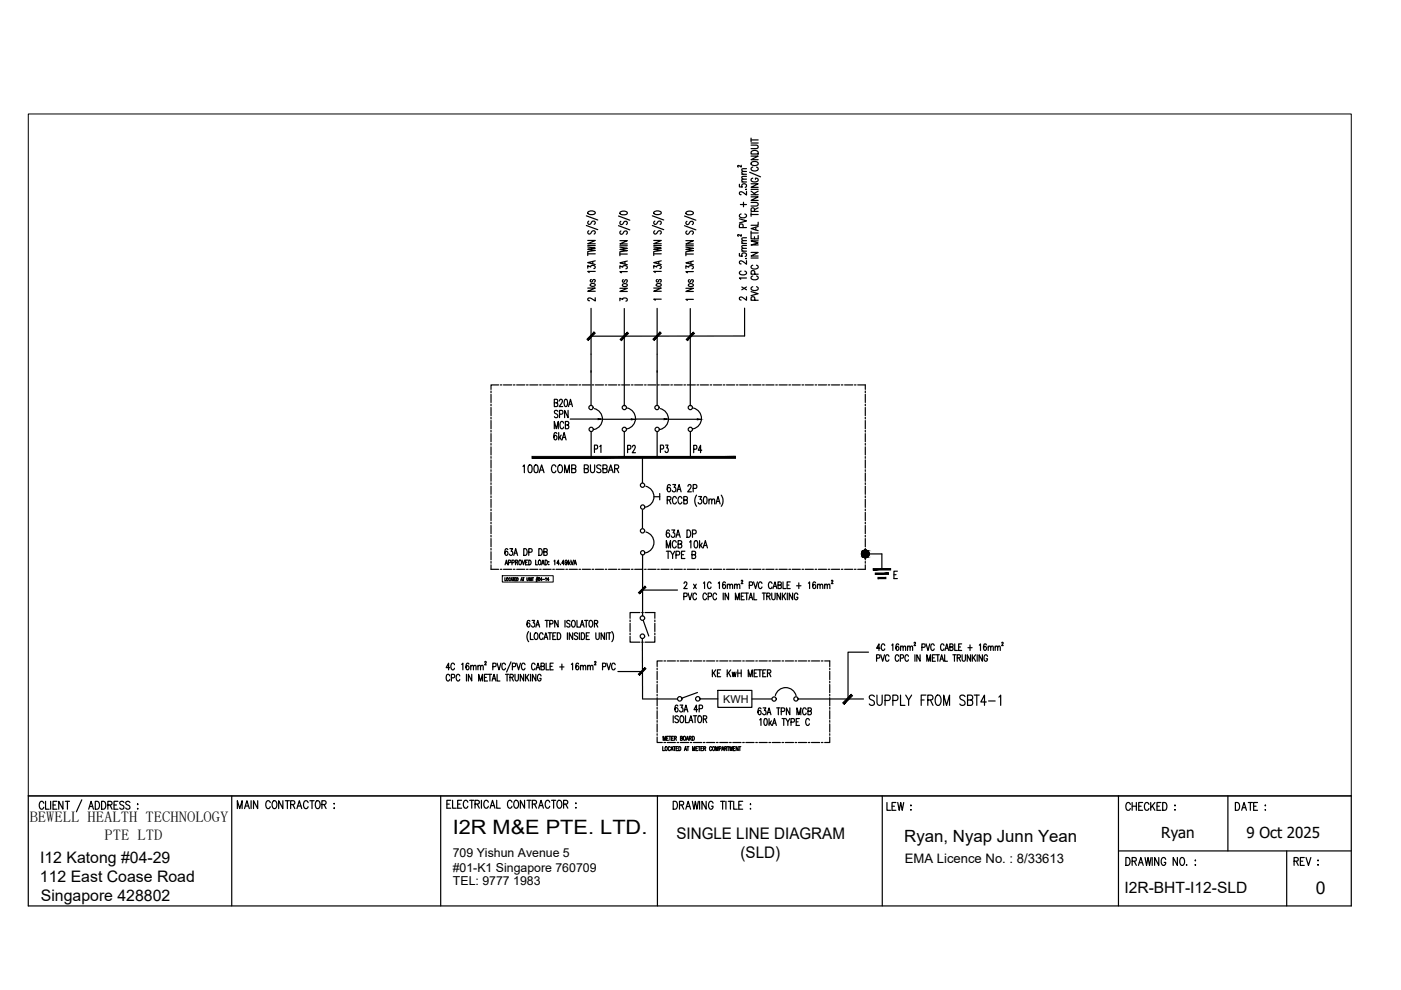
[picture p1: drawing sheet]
<svg xmlns="http://www.w3.org/2000/svg" width="297mm" height="210mm" viewBox="0 0 297 210" stroke-linecap="round" stroke-linejoin="round" font-family="sans-serif">
<defs><g id="words">
<text font-size="4.9" x="149.6" y="97.4" transform="rotate(-90 149.6 97.4)">P4</text>
<g font-size="4.4">
<text x="116.4" y="92.1">MCB</text>
<text x="124.9" y="97">P1</text>
<text x="135.5" y="97.4" transform="rotate(-90 135.5 97.4)">P2</text>
<text x="138.6" y="97">P3</text>
</g>
<text font-size="4.2" x="96" y="176.7">I2R M&amp;E PTE. LTD.</text>
<text font-size="3.7" x="279" y="189.6">0</text>
<text font-size="3.6" x="191.7" y="178.5">Ryan, Nyap Junn Yean</text>
<g font-size="3.4">
<text x="143.4" y="177.9">SINGLE LINE DIAGRAM</text>
<text x="8.5" y="182.9">I12 Katong #04-29</text>
<text x="157" y="181.9">(SLD)</text>
<text x="8.5" y="186.9">112 East Coase Road</text>
<text x="8.7" y="191">Singapore 428802</text>
</g>
<text font-size="3.3" x="238.4" y="189.3">I2R-BHT-I12-SLD</text>
<g font-size="3.2">
<text x="6.3" y="174.3">BEWELL HEALTH TECHNOLOGY</text>
<text x="22.1" y="178.1">PTE LTD</text>
<text x="246.2" y="177.7">Ryan</text>
<text x="264.3" y="177.7">9 Oct 2025</text>
</g>
<text font-size="2.8" x="191.8" y="183">EMA Licence No. : 8/33613</text>
<g font-size="2.6">
<text x="96" y="181.8">709 Yishun Avenue 5</text>
<text x="96" y="185">#01-K1 Singapore 760709</text>
<text x="96" y="187.7">TEL: 9777 1983</text>
</g>
<text font-size="2.3" x="153.4" y="149">KWH</text>
</g></defs>
<!-- layer: E-SLD-FRAME -->
<g fill="none" stroke="#000" stroke-width=".25">
<path d="M104.1 82.9v.4M104.1 83.6v1.7M104.1 85.7v.3M104.1 86.4v1.7M104.1 88.5v.3M104.1 89.2v1.7M104.1 91.2v.4M104.1 91.9v1.8M104.1 94v.4M104.1 94.7v1.8M104.1 96.8v.4M104.1 97.5v1.7"/>
<path d="M104.1 99.6v.3M105.7 81.6h-1.6v1M106.1 81.6h.3M106.8 81.6h1.7M108.8 81.6h.4M109.5 81.6h1.8M111.6 81.6h.4M112.3 81.6h1.8M114.4 81.6h.4M115.1 81.6h1.7M117.2 81.6h.3M117.9 81.6h1.7"/>
<path d="M120 81.6h.3M120.7 81.6h1.7M122.8 81.6h.3M123.5 81.6h1.7M125.5 81.6h.4M126.2 81.6h1.8M128.3 81.6h.4M129 81.6h1.8M131.1 81.6h.4M131.8 81.6h1.7M133.9 81.6h.3M134.6 81.6h1.7"/>
<path d="M136.7 81.6h.3M137.4 81.6h1.7M139.4 81.6h.4M140.1 81.6h1.8M142.2 81.6h.4M142.9 81.6h1.8M145 81.6h.3M145.7 81.6h1.7M147.8 81.6h.3M148.5 81.6h1.7M150.6 81.6h.3M151.3 81.6h1.7"/>
<path d="M153.3 81.6h.4M154 81.6h1.8M156.1 81.6h.4M156.8 81.6h1.8M158.9 81.6h.3M159.6 81.6h1.7M161.7 81.6h.3M162.4 81.6h1.7M164.5 81.6h.3M165.2 81.6h1.7M167.2 81.6h.4M167.9 81.6h1.8"/>
<path d="M170 81.6h.4M170.7 81.6h1.8M172.8 81.6h.4M173.5 81.6h1.7M175.6 81.6h.3M176.3 81.6h1.7M178.4 81.6h.3M179.1 81.6h1.7M181.2 81.6h.3M181.8 81.6h1.7v1M183.5 82.9v.4M183.5 83.6v1.7"/>
<path d="M183.5 85.7v.3M183.5 86.4v1.7M183.5 88.5v.3M183.5 89.2v1.7M183.5 91.2v.4M183.5 91.9v1.8M183.5 94v.4M183.5 94.7v1.8M183.5 96.8v.4M183.5 97.5v1.7M183.5 99.6v.3M104.1 119.8v.9h1.6"/>
<path d="M104.1 100.3v1.7M104.1 102.4v.3M104.1 103.1v1.7M104.1 105.1v.4M104.1 105.8v1.8M104.1 107.9v.4M104.1 108.6v1.8M104.1 110.7v.4M104.1 111.4v1.7M104.1 113.5v.3M104.1 114.2v1.7M104.1 116.3v.3"/>
<path d="M104.1 117v1.7M104.1 119.1v.3M183.5 119.8v.9h-1.7M183.5 100.3v1.7M183.5 102.4v.3M183.5 103.1v1.7M183.5 105.1v.4M183.5 105.8v1.8M183.5 107.9v.4M183.5 108.6v1.8M183.5 110.7v.4M183.5 111.4v1.7"/>
<path d="M183.5 113.5v.3M183.5 114.2v1.7M183.5 116.3v.3M183.5 117v1.7M183.5 119.1v.3M106.1 120.7h.3M106.8 120.7h1.7M108.8 120.7h.4M109.5 120.7h1.8M111.6 120.7h.4M112.3 120.7h1.8M114.4 120.7h.4"/>
<path d="M115.1 120.7h1.7M117.2 120.7h.3M117.9 120.7h1.7M120 120.7h.3M120.7 120.7h1.7M122.8 120.7h.3M123.5 120.7h1.7M125.5 120.7h.4M126.2 120.7h1.8M128.3 120.7h.4M129 120.7h1.8M131.1 120.7h.4"/>
<path d="M131.8 120.7h1.7M133.6 134.9v1.3h2.1M133.6 131.5v.3M133.6 132.2v1.7M133.6 134.2v.4M133.9 120.7h.3M134.6 120.7h1.7M135.7 129.9h-2.1v1.2M136 136.2h.4M136 129.9h.4M136.7 120.7h.3M136.7 129.9h2.1v1.2"/>
<path d="M137.4 120.7h1.7M138.8 134.9v1.3h-2.1M138.8 131.5v.3M138.8 132.2v1.7M138.8 134.2v.4M139.4 120.7h.4M140.1 120.7h1.8M142.2 120.7h.4M142.9 120.7h1.8M145 120.7h.3M145.7 120.7h1.7M147.8 120.7h.3"/>
<path d="M148.5 120.7h1.7M150.6 120.7h.3M151.3 120.7h1.7M153.3 120.7h.4M154 120.7h1.8M156.1 120.7h.4M156.8 120.7h1.8M158.9 120.7h.3M159.6 120.7h1.7M161.7 120.7h.3M162.4 120.7h1.7M164.5 120.7h.3"/>
<path d="M165.2 120.7h1.7M167.2 120.7h.4M167.9 120.7h1.8M170 120.7h.4M170.7 120.7h1.8M172.8 120.7h.4M173.5 120.7h1.7M175.6 120.7h.3M176.3 120.7h1.7M178.4 120.7h.3M179.1 120.7h1.7M181.2 120.7h.3"/>
<path d="M139.3 156.3v1.1h1.1M139.3 141.7v.3M139.3 142.4v1.7M139.3 144.4v.4M139.3 145.1v1.8M139.3 147.2v.4M139.3 147.9v1.8M139.3 150v.4M139.3 150.7v1.7M139.3 152.8v.3M139.3 153.5v1.7M139.3 155.6v.3"/>
<path d="M140.4 140.1h-1.1v1.2M140.8 157.4h.3M140.8 140.1h.3M141.5 157.4h1.7M141.5 140.1h1.7M143.6 157.4h.3M143.6 140.1h.3M144.2 157.4h1.8M144.2 140.1h1.8M146.3 157.4h.4M146.3 140.1h.4M147 157.4h1.8"/>
<path d="M147 140.1h1.8M149.1 157.4h.4M149.1 140.1h.4M149.8 157.4h1.7M149.8 140.1h1.7M151.9 157.4h.3M151.9 140.1h.3M152.6 157.4h1.7M152.6 140.1h1.7M154.7 157.4h.3M154.7 140.1h.3M155.4 157.4h1.7"/>
<path d="M155.4 140.1h1.7M157.5 157.4h.3M157.5 140.1h.3M158.1 157.4h1.8M158.1 140.1h1.8M160.2 157.4h.4M160.2 140.1h.4M160.9 157.4h1.8M160.9 140.1h1.8M163 157.4h.4M163 140.1h.4M163.7 157.4h1.7"/>
<path d="M163.7 140.1h1.7M165.8 157.4h.3M165.8 140.1h.3M166.5 157.4h1.7M166.5 140.1h1.7M168.6 157.4h.3M168.6 140.1h.3M169.3 157.4h1.7M169.3 140.1h1.7M171.4 157.4h.3M171.4 140.1h.3M172 157.4h1.8"/>
<path d="M172 140.1h1.8M174.1 157.4h.4M174.1 140.1h.4M174.8 140.1h1.1v1.2M175.9 156.3v1.1h-1.1M175.9 141.7v.3M175.9 142.4v1.7M175.9 144.4v.4M175.9 145.1v1.8M175.9 147.2v.4M175.9 147.9v1.8M175.9 150v.4"/>
<path d="M175.9 150.7v1.7M175.9 152.8v.3M175.9 153.5v1.7M175.9 155.6v.3"/>
</g>
<!-- layer: E-SLD-LEGENDF -->
<g fill="none" stroke="#000" stroke-width=".25">
<path d="M183.5 117.4h3.5v3.3"/>
<circle cx="183.5" cy="117.4" r=".81"/>
</g>
<g fill="#000" stroke="#000" stroke-width=".21">
<path d="M183.3 118.2h.3zM183.3 116.6h.2z"/>
<path d="M183.3 118.2l.2 .1zM183.3 118.3h.2z"/>
<path d="M183.3 116.6l.3 .1zM183.3 116.7h.3z"/>
<path d="M183.3 116.7h.4zM183.2 116.7h.5z"/>
<path d="M183.2 116.7h.6zM183.1 116.7h.7z"/>
<path d="M183.2 118.2h.5zM183.2 118.2h.4z"/>
<path d="M183.1 116.7h.8zM183.1 116.7h.8z"/>
<path d="M183.1 118.2h.7zM183.1 118.2h.6z"/>
<path d="M183.1 116.7l.8 .1zM183 116.8h.9z"/>
<path d="M183.1 118.1h.8zM183.1 118.1l.7 .1z"/>
<path d="M183 116.8h1zM182.9 116.8h1.1z"/>
<path d="M183 118.1h.9zM183 118.1h.9z"/>
<path d="M182.9 116.8l1.1 .1zM182.9 116.8l1.1 .1z"/>
<path d="M182.9 118.1h1.1zM182.9 118.1h1z"/>
<path d="M182.9 116.9h1.2zM182.8 116.9h1.3z"/>
<path d="M182.9 118h1.1zM182.9 118l1.1 .1z"/>
<path d="M182.8 116.9l1.3 .1zM182.8 116.9l1.3 .1z"/>
<path d="M182.8 117.9h1.3zM182.8 117.9l1.2 .1z"/>
<path d="M182.8 117l1.4 .1zM182.8 117l1.4 .1z"/>
<path d="M182.8 117.9h1.3zM182.8 117.9h1.3z"/>
<path d="M182.7 117.1l1.5 .1zM182.7 117.1l1.5 .1z"/>
<path d="M182.7 117.8h1.5zM182.7 117.8l1.4 .1z"/>
<path d="M182.7 117.2h1.5zM182.7 117.2h1.5z"/>
<path d="M182.7 117.7h1.5zM182.7 117.7l1.5 .1z"/>
<path d="M182.7 117.2l1.5 .1zM182.7 117.2l1.5 .1z"/>
<path d="M182.7 117.7h1.5zM182.7 117.7h1.5z"/>
<path d="M182.7 117.3l1.6 .1zM182.7 117.3l1.6 .1z"/>
<path d="M182.7 117.6h1.5zM182.7 117.6l1.5 .1z"/>
<path d="M182.7 117.4h1.6zM182.7 117.4h1.6z"/>
<path d="M182.7 117.4l1.6 .1zM182.7 117.4l1.6 .1z"/>
<path d="M182.7 117.5h1.6zM182.7 117.5l1.5 .1z"/>
<path d="M185.1 120.6v.3l3.7-.3zM185.1 120.9l3.7-.3v.3z"/>
<path d="M185.6 121.5v.3l2.8-.3zM185.6 121.8l2.8-.3v.3z"/>
<path d="M186.1 122.4v.3l1.7-.3zM186.1 122.7l1.7-.3v.3z"/>
</g>
<!-- layer: SLD-TXT -->
<g fill="none" stroke="#000" stroke-width=".25">
<path d="M156.8 39.1v.5l.6 .1a.45 .45 0 0 1 .4-.7 .45 .45 0 0 1 .3 .7h-.1M157.1 35v.4l-.3-.2a.21 .21 0 0 0-.4-.1 .2 .2 0 0 0 .1 .3h.1M157.3 38.6h1M157.3 36.9h1M158.3 38h-1v.3l.3 .3M158.3 37.4h-1v.3l.3 .3M158.3 36.4h-1v.3l.3 .2M158.3 35.8h-1v.3l.3 .3M158.9 36.5l2.4 1M159.2 39h1.5l-1.5 .7h1.5M159.2 33.1h1.5l-1.5 .8h1.5M159.2 30.8h1.3l.2 .3-.2 .4h-1.3"/>
<path d="M159.2 29.3v.7M159.2 30.3h1.5M159.2 29.7h1.5M159.3 34.5a1.06 1.06 0 0 1 1.4 .1 .84 .84 0 0 1-1.4 .3zM159.3 32.1a.96 .96 0 0 1 1.4 .2v.4h-1.5zM159.6 37.8a.42 .42 0 0 0-.3 .5 .42 .42 0 0 0 .5 .3h.4a.43 .43 0 0 0 .6-.4 .43 .43 0 0 0-.6-.4v.2M159.6 35.4a.43 .43 0 0 0-.3 .6 .43 .43 0 0 0 .5 .3h.4a.43 .43 0 0 0 .5-.3 .43 .43 0 0 0-.3-.6M124.3 47.8l2.4 .9M124.3 45.8l2.4 .8M124.6 56.9v-.6l.6 .3a.46 .46 0 0 1 .6-.3 .46 .46 0 0 1 .3 .6l-.2 .1M124.6 52.4l1.6 .2-1.6 .2 1.6 .3-1.6 .2M124.6 51h1.6l-1.6 .7h1.6"/>
<path d="M124.6 45a1.17 1.17 0 0 1 1.6 0 .91 .91 0 0 1-1.5 .3zM124.6 53.8h1.6M124.6 53.5v.7M124.6 52.1h1.6M124.8 48.9a.36 .36 0 0 0-.1 .6 .36 .36 0 0 0 .6-.1l.1-.3a.39 .39 0 0 1 .7-.1 .39 .39 0 0 1-.1 .6M124.8 46.9a.36 .36 0 0 0-.1 .6 .36 .36 0 0 0 .6-.1l.1-.3a.39 .39 0 0 1 .7-.2 .39 .39 0 0 1-.1 .7M125.4 59.3h-.2a.3 .3 0 0 0-.1 .3 .3 .3 0 0 0 .3 .2l.4-.5h.3a.3 .3 0 0 1 .1 .3 .3 .3 0 0 1-.2 .2M125.7 55.4v.5M126.2 57.5h-1.6l.3 .3M126.2 55.3l-1.6 .4 1.6 .4M131.1 47.9l2.4 .8M131.1 45.8l2.4 .9"/>
<path d="M131.4 56.9v-.5l.6 .3a.47 .47 0 0 1 .6-.4 .47 .47 0 0 1 .3 .6l-.2 .1M131.4 52.4l1.6 .3-1.6 .2 1.6 .2-1.6 .3M131.4 51h1.6l-1.6 .7h1.6M131.4 53.9h1.6M131.4 53.5v.7M131.4 52.1h1.6M131.5 45a1.18 1.18 0 0 1 1.5 .1 .9 .9 0 0 1-1.5 .3zM131.6 49a.37 .37 0 0 0-.1 .6 .37 .37 0 0 0 .6-.1l.2-.4 .5-.1 .2 .2-.2 .5M131.6 46.9a.37 .37 0 0 0-.1 .6 .37 .37 0 0 0 .6-.1l.3-.4 .4-.1 .2 .3-.2 .4M132.2 59.3l-.2 .2v.3h.3l.2-.3a.29 .29 0 0 1 .5-.1 .29 .29 0 0 1-.2 .5M132.5 55.5v.5M133 57.6h-1.6l.3 .2"/>
<path d="M133 55.3l-1.6 .4 1.6 .4M138.3 47.8l2.4 .9M138.3 45.8l2.4 .8M138.6 56.9v-.6l.6 .3a.47 .47 0 0 1 .6-.3 .47 .47 0 0 1 .3 .6l-.2 .1M138.6 52.4l1.6 .2-1.6 .2 1.6 .3-1.6 .2M138.6 51h1.6l-1.6 .7h1.6M138.6 45a1.17 1.17 0 0 1 1.6 0 .91 .91 0 0 1-1.5 .3zM138.6 53.8h1.6M138.6 52.1h1.6M138.6 53.5v.7M138.8 48.9a.36 .36 0 0 0-.1 .6 .36 .36 0 0 0 .6-.1l.2-.3a.38 .38 0 0 1 .6-.1 .38 .38 0 0 1-.1 .6M138.8 46.9a.36 .36 0 0 0-.1 .6 .36 .36 0 0 0 .6-.1l.2-.3a.38 .38 0 0 1 .6-.1 .38 .38 0 0 1-.1 .6"/>
<path d="M139.4 59.3h-.2a.3 .3 0 0 0-.1 .3 .3 .3 0 0 0 .3 .2l.5-.5 .3 .2-.1 .2-.1 .1M139.7 55.4v.5M140.2 57.5h-1.6l.3 .3M140.2 55.3l-1.6 .4 1.6 .4M145.1 47.9l2.4 .8M145.1 45.8l2.4 .9M145.4 56.9v-.5l.6 .3a.47 .47 0 0 1 .6-.4 .47 .47 0 0 1 .3 .6l-.2 .1M145.4 52.4l1.6 .3-1.6 .2 1.6 .2-1.6 .3M145.4 51h1.6l-1.6 .7h1.6M145.4 45.1a1.16 1.16 0 0 1 1.6 0 .91 .91 0 0 1-1.5 .3zM145.4 53.9h1.6M145.4 52.1h1.6"/>
<path d="M145.4 53.5v.7M145.7 49a.36 .36 0 0 0-.2 .6 .36 .36 0 0 0 .6-.1l.2-.4 .5-.1a.37 .37 0 0 1 .2 .3 .37 .37 0 0 1-.2 .4M145.7 46.9a.36 .36 0 0 0-.2 .6 .36 .36 0 0 0 .6-.1l.3-.4 .4-.1a.37 .37 0 0 1 .2 .4 .37 .37 0 0 1-.2 .3M146.2 59.3l-.2 .2v.3l.2 .1 .3-.6h.4a.3 .3 0 0 1 .1 .3 .3 .3 0 0 1-.2 .3M146.5 55.5v.5M147 57.6h-1.6l.3 .2M147 55.3l-1.6 .4 1.6 .4M156.8 53.7v.6h.6a.45 .45 0 0 1 .4-.7 .45 .45 0 0 1 .3 .7l-.1 .1M156.8 46.4l1.5 .4-1.5 .5M157 43.4h1.3M157.1 57.5a.42 .42 0 0 0-.3 .5 .42 .42 0 0 0 .5 .3h.4a.42 .42 0 0 0 .6-.3 .42 .42 0 0 0-.4-.5M157.1 45.4a.42 .42 0 0 0-.3 .5 .42 .42 0 0 0 .5 .3h.4a.42 .42 0 0 0 .6-.3 .42 .42 0 0 0-.4-.5"/>
<path d="M157.1 49.7v.4l-.3-.3a.2 .2 0 0 0-.3-.1 .2 .2 0 0 0-.1 .3l.2 .1M157.3 53.2h1M157.3 51.6h1M157.6 48.3l-.1-.7-.6-.1-.1 .8h1.5M157.6 42.9v1M158.1 54.8h.2zM158.1 40.1h.2zM158.3 58.9h-1.5l.2 .3M158.3 55.3v.7l-.7-.5-.6-.2-.2 .1v.3l.3 .3M158.3 52.7h-1v.3l.3 .2M158.3 52l-1 .1v.3l.3 .3M158.3 51l-1 .1v.2l.3 .3"/>
<path d="M158.3 50.4l-1 .1v.3l.3 .2M158.3 40.6v.8l-1-.7a.34 .34 0 0 0-.5 .1 .34 .34 0 0 0 .2 .5h.1M159.2 53.5h1.5l-1.5 .8h1.5M159.2 49.9v.7h1.5v-.7M159.2 42.9h1.1l.4 .4-.2 .3-1.3 .1M159.2 41.7h1.5l-1.5 .8h1.5M159.2 54.7h1.5M159.2 49.4h1.5M159.2 45.1v.8M159.2 49v.8M159.2 45.5h1.5M159.2 41.3h1.5"/>
<path d="M159.2 40.5l1 .8M159.2 40.1h1.5M159.6 58.5a.42 .42 0 0 0-.3 .5 .42 .42 0 0 0 .5 .3h.4a.42 .42 0 0 0 .5-.3 .42 .42 0 0 0-.3-.5M159.6 56.2a.42 .42 0 0 0-.3 .6 .42 .42 0 0 0 .5 .2h.4a.42 .42 0 0 0 .5-.2 .42 .42 0 0 0-.3-.6M160 44.8l-.1-.6h-.6l-.1 .6h1.5M160 50.2v.4M160 58.1v-.6l-.6-.1-.2 .7h1.5M160.2 48.2v.5M160.7 51.1h-1.5l1.5 .4-1.5 .4h1.5M160.7 48l-1.5 .5 1.5 .4M160.7 47.1v.7h-1.5M160.7 44.1l-.7 .3"/>
<path d="M160.7 40.5l-.8 .5M124.6 61.1h1.6l-1.6 .7h1.6M125.2 60.2a.49 .49 0 0 1 .6-.1 .49 .49 0 0 1 .3 .5 .49 .49 0 0 1-.6 .2 .49 .49 0 0 1-.3-.6zM126.2 63.1v.7l-1-.6a.34 .34 0 0 0-.6 .1 .34 .34 0 0 0 .4 .5M131.4 63.8v-.6l.6 .3a.47 .47 0 0 1 .6-.3 .47 .47 0 0 1 .3 .6l-.2 .1M131.4 61.1h1.6l-1.6 .7h1.6M132 60.3a.5 .5 0 0 1 .6-.2 .5 .5 0 0 1 .3 .5 .5 .5 0 0 1-.6 .2 .5 .5 0 0 1-.3-.5zM138.6 61.1h1.6l-1.6 .7h1.6M139.2 60.2a.51 .51 0 0 1 .6-.1 .51 .51 0 0 1 .3 .5 .5 .5 0 0 1-.6 .2 .5 .5 0 0 1-.3-.6zM140.2 63.4h-1.6l.3 .3M145.4 61.1h1.6l-1.6 .7h1.6M146 60.3a.5 .5 0 0 1 .6-.2 .5 .5 0 0 1 .3 .5 .51 .51 0 0 1-.6 .2 .51 .51 0 0 1-.3-.5z"/>
<path d="M147 63.5h-1.6l.3 .2M157.3 60.8l1 .6M158.3 62.9v.8l-1.3-.7-.2 .1v.3l.3 .2M158.3 60.8l-1 .6M159.2 61.8l1.5 .5-1.5 .4M159.6 60.8a.43 .43 0 0 0-.4 .5 .43 .43 0 0 0 .6 .3h.4a.43 .43 0 0 0 .5-.3 .43 .43 0 0 0-.3-.5M160 63.7v-.7h-.7l-.1 .7h1.5M110.9 98.9l.3-.3v1.6M112.1 98.7l.3-.1a1.08 1.08 0 0 1 0 1.6h-.1a1.2 1.2 0 0 1-.2-1.5zM113.4 98.7l.3-.1a1.08 1.08 0 0 1 0 1.6h-.1a1.2 1.2 0 0 1-.2-1.5zM114.5 99.7h.7M117.5 85.4l.7-.1v-.6h-.7v1.5l.7-.1 .1-.4-.3-.3"/>
<path d="M117.9 99a.48 .48 0 0 0-.6-.4 .48 .48 0 0 0-.4 .6v.4a.48 .48 0 0 0 .4 .6 .48 .48 0 0 0 .6-.4M118.5 98.7l.1-.1a.85 .85 0 0 1 .7 .8 .85 .85 0 0 1-.7 .8 1.08 1.08 0 0 1-.1-1.5zM118.6 85a.34 .34 0 0 1 .5-.3 .34 .34 0 0 1 .1 .6l-.6 .9h.7M119.8 84.7h.4l.1 .6v.6l-.3 .3-.2-.1-.2-.6zM120.5 86.2l.5-1.5 .4 1.5M120.7 85.7h.5M121.2 99.4l.8-.1 .1-.2-.1-.4-.8-.1v1.6l.8-.1 .1-.4-.3-.3M123.9 99.4l.7-.1 .1-.2-.1-.4-.7-.1v1.6l.8-.1v-.4l-.3-.3M125.2 98.6v1.2a.45 .45 0 0 0 .4 .4 .45 .45 0 0 0 .5-.4v-1.2M127.4 98.8a.44 .44 0 0 0-.6-.2 .44 .44 0 0 0-.2 .5l.7 .4 .1 .5a.52 .52 0 0 1-.9 0M127.8 99.4l.8-.1 .1-.2-.1-.4-.8-.1v1.6l.9-.1v-.4l-.3-.3M129.2 99.7h.6"/>
<path d="M130.3 99.4l.7-.1 .2-.2-.2-.4-.7-.1v1.6M130.8 99.4l.4 .8M107.1 119.8l.3-1 .2 1M107.2 119.4h.3M107.7 116.5l-.3-.2a.86 .86 0 0 0 0 1.5 .43 .43 0 0 0 .3-.6 .43 .43 0 0 0-.5-.3l-.2 .4M107.8 119.3l.4-.1 .1-.3-.5-.1v1M108.1 116.3h.6l-.3 .6a.41 .41 0 0 1 .3 .6 .41 .41 0 0 1-.7 0M108.5 119.3l.5-.1v-.3l-.5-.1v1M108.9 117.8l.4-1.5 .4 1.5M109.1 117.3h.5M109.3 119.2h.4l.1-.3-.5-.1v1M109.5 119.2l.3 .6"/>
<path d="M110.1 118.9l.1-.1a.52 .52 0 0 1 .4 .5 .52 .52 0 0 1-.4 .5l-.2-.4zM110.7 118.8l.3 1 .3-1M111 116.3a.72 .72 0 0 1 .8 .7 .72 .72 0 0 1-.8 .8zM111.4 119.2h.3M111.9 118.8h-.5v1h.5M112.1 117.1l.7-.2-.1-.5-.6-.1v1.5M112.1 118.8a.5 .5 0 0 1 .5 .5 .5 .5 0 0 1-.5 .5zM113.6 118.8v1h.4M114.2 116.3a.72 .72 0 0 1 .8 .7 .72 .72 0 0 1-.8 .8zM114.3 118.8a.53 .53 0 0 1 .4 .5 .53 .53 0 0 1-.4 .5 .7 .7 0 0 1 0-1zM114.3 100.2l.5-1.6 .5 1.6M114.8 119.8l.3-1 .3 1"/>
<path d="M114.9 119.4h.4M115.3 117l.6-.1 .1-.4-.7-.2v1.5l.7-.2v-.4l-.2-.2M115.6 118.8a.5 .5 0 0 1 .5 .5 .5 .5 0 0 1-.5 .5zM116.3 119.1h.1M116.3 119.6h.1M117.5 118.9l.1-.1v1M118.6 119.4h-.5l.3-.6v1M118.8 119.6h.1M119.6 119.4h-.5l.4-.6v1M119.7 100.2v-1.6l.5 1.6 .5-1.6v1.6M120.3 119.1l-.1 .2a.26 .26 0 0 1-.4-.2 .26 .26 0 0 1 .4-.2v.8l-.2 .1-.1-.2M120.6 118.8v1"/>
<path d="M120.7 119.4l.2 .4M120.9 119.1l-.3 .5M121 118.8l.3 1 .3-1M121.7 119.8l.2-1 .3 1M121.8 119.4h.3M129 100.2l.5-1.6 .5 1.6M141.3 116.2v-1.6l.4 1.6 .5-1.6v1.6M141.3 116.9h.8M141.5 106h.6l.1-.6-.7-.1v1.5M141.7 116.9v1.5M141.9 106l.3 .8M141.9 112.6l-.3-.2a.97 .97 0 0 0 .1 1.5 .46 .46 0 0 0 .3-.5 .46 .46 0 0 0-.6-.4l-.1 .4"/>
<path d="M142.1 103l-.3-.3a.93 .93 0 0 0 .1 1.6 .45 .45 0 0 0 .3-.6 .45 .45 0 0 0-.6-.3l-.1 .4M142.2 116.9l.4 .7v.8M142.4 112.4h.7l-.4 .6a.45 .45 0 0 1 .4 .6 .45 .45 0 0 1-.8 0M142.6 102.7h.6l-.3 .6a.45 .45 0 0 1 .4 .7 .45 .45 0 0 1-.8 0M143.1 116.9l-.5 .7M143.3 113.9l.5-1.5 .4 1.5M143.3 117.7l.7-.1 .1-.2-.1-.5h-.7v1.5M143.4 115a.43 .43 0 0 0-.6-.4 .43 .43 0 0 0-.3 .6v.4a.43 .43 0 0 0 .3 .6 .43 .43 0 0 0 .6-.4M143.4 105.7a.43 .43 0 0 0-.5-.4 .43 .43 0 0 0-.3 .6v.3a.43 .43 0 0 0 .3 .6 .43 .43 0 0 0 .5-.3M143.5 113.4h.5M143.5 104.3l.5-1.6 .4 1.6M143.7 103.8h.6"/>
<path d="M143.8 115.4l.7-.2-.1-.5-.6-.1v1.6l.7-.2 .1-.4-.3-.2M144.5 117.6h.4M144.6 105.7a.43 .43 0 0 0-.6-.4 .43 .43 0 0 0-.3 .6v.3a.43 .43 0 0 0 .3 .6 .43 .43 0 0 0 .6-.3M145 106h.6l.1-.6-.7-.1v1.5l.7-.1v-.5l-.2-.2M145.2 116.9h-.7v1.5h.7M145.7 112.4a.78 .78 0 0 1 .8 .7 .78 .78 0 0 1-.8 .8zM145.9 103.1l.2-.4h.2l.2 .3a1.57 1.57 0 0 1-.7 1.3h.8M146.2 114.9l.3-.3v1.6M146.7 117.6l.7-.1v-.6h-.7v1.5l.7-.1 .1-.4-.3-.3M146.8 113.2l.7-.1v-.6l-.7-.1v1.5M147 103.6l.6-.1v-.7l-.6-.1v1.6M147.3 114.7h.5l.1 .6-.1 .8-.3 .1a1.2 1.2 0 0 1-.2-1.5z"/>
<path d="M147.7 105a2.01 2.01 0 0 0 0 2.4M148.1 105.3h.6l-.3 .6a.45 .45 0 0 1 .4 .6 .45 .45 0 0 1-.8 0M148.3 114.6v1.6M148.5 115.6l.4 .6M148.9 115.1l-.6 .8M149.1 116.2l.4-1.6 .5 1.6M149.3 115.6h.5M149.3 105.4l.3-.1a1.06 1.06 0 0 1 0 1.5l-.4-.3-.1-.5zM150.3 106.1l.3-.3 .3 .1v.9M150.3 105.8v1M150.9 106.1l.3-.3 .3 .1v.9M151.8 106.8l.4-1.5 .5 1.5"/>
<path d="M152 106.3h.5M152.9 105a2.01 2.01 0 0 1 0 2.4M107 122.5v.6h.3M108.2 122.6a.17 .17 0 0 0-.2-.1 .17 .17 0 0 0-.1 .2l.1 .4 .2-.1M108.3 123.1l.2-.6 .2 .6M108.4 122.9h.2M108.7 122.5h.3M108.9 122.5v.6M109.1 122.8h.2M109.4 122.5h-.3v.6h.3M109.5 122.5a.32 .32 0 0 1 .4 .3 .32 .32 0 0 1-.4 .3zM110.4 123.1l.2-.6 .2 .6"/>
<path d="M110.5 122.9h.2M110.8 122.5h.3M111 122.5v.6M111.7 122.5l.2 .6 .1-.1v-.5M112.1 133.9a1.78 1.78 0 0 0 0 2.2M112.3 131.7l-.3-.2a.86 .86 0 0 0 .1 1.5 .43 .43 0 0 0 .3-.6 .43 .43 0 0 0-.5-.3l-.2 .4M112.4 134.2v1.4h.7M112.5 122.5v.6l-.3-.6v.6M112.7 122.5v.6M112.8 131.5h.6l-.3 .6a.41 .41 0 0 1 .3 .6 .41 .41 0 0 1-.7 0M112.8 122.5h.3M113 122.5v.6"/>
<path d="M113.5 134.2a.79 .79 0 0 1 .4 1.3l-.1 .1a.79 .79 0 0 1-.3-1.4zM113.6 133l.4-1.5 .4 1.5M113.7 122.9h.3M113.7 122.8h.3M113.8 132.5h.5M113.8 122.4l-.1 .9M114 122.4l-.2 .9M114.2 122.5a.28 .28 0 0 1 .3 .3 .28 .28 0 0 1-.3 .3zM114.9 122.9h-.3l.2-.4v.6M115 122.8h.5M115.1 134.5a.4 .4 0 0 0-.5-.3 .4 .4 0 0 0-.2 .5v.4a.4 .4 0 0 0 .2 .5 .4 .4 0 0 0 .5-.4M115.3 135.6l.4-1.4 .4 1.4"/>
<path d="M115.5 135.1h.5M115.6 131.5h.7M115.7 122.6l.1-.1v.6M115.9 131.5v1.5M116.2 134.2h.8M116.4 122.9h-.4l.3-.4v.6M116.6 132.3l.6-.1v-.6l-.6-.1v1.5M116.6 134.2v1.4M117.2 134.8h.4M117.9 134.2h-.7v1.4h.7M118.2 134.2a.76 .76 0 0 1 .7 .5 .76 .76 0 0 1-.2 .8l-.5 .1zM118.3 131.5v1.5l-.7-1.5v1.5"/>
<path d="M119.8 131.5v1.5M120.3 134.2v1.4M120.8 131.7l-.2-.2-.5 .2 .1 .3 .6 .3a.37 .37 0 0 1-.1 .6 .37 .37 0 0 1-.6-.1M121.4 131.6l.1-.1a.74 .74 0 0 1 .5 .8 .74 .74 0 0 1-.5 .7 1.02 1.02 0 0 1-.1-1.4zM121.4 134.2v1.4l-.7-1.4v1.4M122.3 131.5v1.5h.6M122.5 134.4l-.3-.2-.4 .2 .1 .3 .5 .4 .1 .3-.3 .2-.4-.2M122.8 134.2v1.4M123 133l.4-1.5 .5 1.5M123.2 132.5h.5M123.2 134.2a.77 .77 0 0 1 .8 .5 .77 .77 0 0 1-.3 .8l-.5 .1zM123.9 131.5h.8"/>
<path d="M124.3 131.5v1.5M124.3 134.8h.4M125 134.2h-.7v1.4h.7M125.1 131.6l.1-.1a.74 .74 0 0 1 .5 .8 .74 .74 0 0 1-.5 .7 1.02 1.02 0 0 1-.1-1.4zM126 132.2l.6-.1 .1-.4-.7-.2v1.5M126.3 134.2l.1 1.2 .2 .2 .3-.1 .1-.3v-1M126.4 132.2l.3 .8M128.2 134.2v1.4l-.7-1.4v1.4M128.6 134.2v1.4M128.8 134.2h.7M129.2 134.2v1.4M129.7 133.9a1.78 1.78 0 0 1 0 2.2"/>
<path d="M145 126.5l.6-.1v-.6l-.6-.1v1.5M145 123.7l.1-.2a.32 .32 0 0 1 .4 0 .32 .32 0 0 1 .1 .4l-.6 .9h.7M145.9 125.7l.4 1.5 .4-1.5M147.1 123.9l.5 .9M147.6 123.9l-.5 .9M147.7 126.1a.4 .4 0 0 0-.5-.3 .4 .4 0 0 0-.3 .5v.3a.4 .4 0 0 0 .3 .6 .4 .4 0 0 0 .5-.4M149.1 123.6l.3-.2v1.4M149.8 126.1a.4 .4 0 0 0-.5-.3 .4 .4 0 0 0-.3 .5v.3a.4 .4 0 0 0 .3 .6 .4 .4 0 0 0 .5-.4M150.1 126.5l.7-.1v-.5l-.7-.2v1.5M150.8 123.7a.4 .4 0 0 0-.5-.3 .4 .4 0 0 0-.3 .5v.4a.4 .4 0 0 0 .3 .5 .4 .4 0 0 0 .5-.3M151.9 126.1a.4 .4 0 0 0-.5-.3 .4 .4 0 0 0-.2 .5v.3a.4 .4 0 0 0 .2 .6 .4 .4 0 0 0 .5-.4M152.3 123.6l.2-.2v1.4"/>
<path d="M153.3 125.7v1.5M153.8 123.6l-.2-.2a.84 .84 0 0 0 0 1.4 .42 .42 0 0 0 .2-.5 .42 .42 0 0 0-.5-.3l-.1 .3M154.2 124.1l.3-.2h.2l.1 .9M154.2 123.9v.9M154.5 125.7v1.5l-.8-1.5v1.5M154.8 124.1l.2-.2h.3v.9M155.7 124.1l.3-.2h.2l.1 .9M155.7 123.9v.9M155.9 127.2v-1.5l.4 1.5 .4-1.5v1.5M156.3 124.1l.2-.2h.3l.1 .9M157.1 126.4h.5M157.2 123.2l.1-.2 .2 .2-.4 .5h.4"/>
<path d="M157.8 125.7h-.7v1.5h.7M158 125.7h.7M158.3 125.7v1.5M158.8 127.2l.4-1.5 .4 1.5M158.9 124.1h.6v-.6l-.6-.1v1.4M158.9 126.7h.5M159.8 123.4l.4 1.4 .4-1.4M159.8 125.7v1.5h.7M161.6 123.7a.4 .4 0 0 0-.6-.3 .4 .4 0 0 0-.2 .5v.4a.4 .4 0 0 0 .3 .5 .4 .4 0 0 0 .5-.3M161.6 125.7h.7M162 125.7v1.5M162.6 126.4h.6v-.6l-.6-.1v1.5"/>
<path d="M162.9 126.4l.4 .8M163.6 125.7v1.1l.3 .4 .4-.2v-1.3M163.7 123.7a.4 .4 0 0 0-.5-.3 .4 .4 0 0 0-.3 .5v.4a.4 .4 0 0 0 .3 .5 .4 .4 0 0 0 .5-.3M163.9 124.8l.4-1.4 .4 1.4M164 124.3h.6M165 124.1l.6-.1v-.5l-.6-.1v1.4l.6-.1v-.5l-.2-.1M165.5 125.7v1.5l-.8-1.5v1.5M165.9 125.7v1.5M166 123.4v1.4h.6M166.1 126.4l.5 .8M166.6 125.7l-.7 1M166.9 124.1h.4"/>
<path d="M166.9 125.7v1.5M167.5 123.4h-.6v1.4h.6M168 125.7v1.5l-.7-1.5v1.5M168.9 124.2h.9M169.1 126.1a.39 .39 0 0 0-.4-.3 .39 .39 0 0 0-.3 .5v.3a.4 .4 0 0 0 .4 .6 .4 .4 0 0 0 .3-.6h-.2M169.4 123.6v1.2M171.4 123.6l.2-.2v1.4M172.9 123.6l-.2-.2a.84 .84 0 0 0 0 1.4 .42 .42 0 0 0 .3-.5 .42 .42 0 0 0-.5-.3l-.2 .3M173.3 124.1l.3-.2h.2l.1 .9M173.3 123.9v.9M173.9 124.1l.2-.2h.3v.9M174.8 124.1l.3-.2h.3v.9"/>
<path d="M174.8 123.9v.9M175.4 124.1l.2-.2h.3v.9M176.3 123.2l.1-.2 .2 .2-.3 .5h.3M185.9 139.5h.5l.1-.5-.6-.2v1.4M186.6 137.4h-.7l.5-.9v1.4M186.7 138.8l.4 1.4 .4-1.4M187.6 136.9a.39 .39 0 0 0-.5-.4 .39 .39 0 0 0-.3 .5v.4a.39 .39 0 0 0 .3 .5 .39 .39 0 0 0 .5-.3M188.5 139.2a.39 .39 0 0 0-.5-.4 .39 .39 0 0 0-.3 .6v.3a.39 .39 0 0 0 .3 .5 .39 .39 0 0 0 .5-.3M189.1 136.8l.2-.3v1.4M189.5 121.8h.5M190.3 121.1h-.8v1.6h.8M190.5 136.7l-.2-.2a.85 .85 0 0 0 0 1.4 .41 .41 0 0 0 .3-.5 .41 .41 0 0 0-.5-.3l-.1 .3"/>
<path d="M190.5 139.2a.39 .39 0 0 0-.4-.4 .39 .39 0 0 0-.3 .6v.3a.39 .39 0 0 0 .3 .5 .39 .39 0 0 0 .4-.3M190.9 139.5h.6v-.6l-.6-.1v1.4M190.9 137.3l.3-.3h.2l.1 .9M190.9 137v.9M191.5 137.3l.2-.3h.3v.9M192.4 137.3l.3-.3h.2l.1 .9M192.4 137v.9M192.6 139.2a.39 .39 0 0 0-.5-.4 .39 .39 0 0 0-.2 .6l.1 .6 .2 .2h.2l.2-.3M193 137.3l.2-.3h.2l.1 .9M193.8 136.3l.1-.1h.2l-.3 .7h.3M194 138.8v1.4M195.1 138.8v1.4l-.7-1.4v1.4"/>
<path d="M195.5 137.3l.6-.2v-.5l-.6-.1v1.4M196.3 136.5l.5 1.4 .3-1.4M197.7 139.5h.4M198.1 136.9a.39 .39 0 0 0-.5-.4 .39 .39 0 0 0-.3 .5v.4a.39 .39 0 0 0 .3 .5 .39 .39 0 0 0 .5-.3M198.3 138.8h-.6v1.4h.6M198.5 138.8h.7M198.8 138.8v1.4M199.4 139.7h.5M200.1 136.9a.38 .38 0 0 0-.4-.4 .38 .38 0 0 0-.3 .5v.4a.38 .38 0 0 0 .3 .5 .38 .38 0 0 0 .4-.3M200.3 138.8v1.4h.6M200.3 137.9l.4-1.4 .4 1.4M200.5 137.4h.5"/>
<path d="M201.4 137.2l.6-.1v-.5l-.6-.1v1.4l.6-.1 .1-.4-.3-.2M202 138.8h.7M202.4 138.8v1.4M202.4 136.5v1.4h.6M203 139.5l.5-.1v-.5l-.5-.1v1.4M203.2 137.2h.5M203.3 139.5l.4 .7M203.9 136.5h-.7v1.4h.7M204 138.8v1l.3 .4 .2-.1 .2-.3v-1M205.2 137.3h.9M205.7 136.7v1.2M205.8 138.8v1.4l-.7-1.4v1.4"/>
<path d="M206.1 138.8v1.4M206.4 139.4l.4 .8M206.8 138.8l-.7 .9M207.2 138.8v1.4M207.6 136.8l.3-.3v1.4M208.3 138.8v1.4l-.7-1.4v1.4M209.1 136.7l-.3-.2a.87 .87 0 0 0 .1 1.4 .41 .41 0 0 0 .2-.5 .41 .41 0 0 0-.4-.3l-.2 .3M209.4 139.2a.39 .39 0 0 0-.5-.4 .39 .39 0 0 0-.3 .6v.3a.4 .4 0 0 0 .4 .5 .4 .4 0 0 0 .4-.5h-.3M209.5 137.3l.2-.3h.3v.9M209.5 137v.9M210 137.3l.3-.3h.3v.9M211 137.3l.2-.3h.3v.9"/>
<path d="M211 137v.9M211.5 137.3l.3-.3h.2l.1 .9M212.4 136.3l.1-.1h.2l-.3 .7h.3M95.4 141.6h-.8l.5-1v1.4M95.4 143.3a.4 .4 0 0 0-.5-.3 .4 .4 0 0 0-.3 .5v.3a.4 .4 0 0 0 .3 .6 .4 .4 0 0 0 .5-.3M95.7 143.7l.6-.1v-.6h-.6v1.4M96.4 140.9a.4 .4 0 0 0-.5-.3 .4 .4 0 0 0-.3 .5v.4a.4 .4 0 0 0 .3 .5 .4 .4 0 0 0 .5-.3M97.5 143.3a.4 .4 0 0 0-.5-.3 .4 .4 0 0 0-.3 .5v.3a.4 .4 0 0 0 .3 .6 .4 .4 0 0 0 .5-.3M97.9 140.9l.2-.3v1.4M98.9 143v1.4M99.4 140.8l-.2-.2a.83 .83 0 0 0 0 1.4 .41 .41 0 0 0 .2-.5 .41 .41 0 0 0-.4-.3l-.2 .4M99.8 141.3l.3-.2h.2l.1 .9"/>
<path d="M99.8 141.1v.9M100 143v1.4l-.7-1.4v1.4M100.4 141.3l.2-.2h.3v.9M101.3 141.3l.3-.2h.2l.1 .9M101.3 141.1v.9M101.5 144.4v-1.4l.4 1.4 .4-1.4v1.4M101.9 141.3l.2-.2h.3l.1 .9M102.7 143.6h.4M102.8 140.4l.1-.2 .2 .1-.3 .7h.3M103.4 143h-.7v1.4h.7M103.5 143h.7M103.9 143v1.4"/>
<path d="M104.3 144.4l.4-1.4 .4 1.4M104.5 141.3l.6-.1v-.5l-.6-.1v1.4M104.5 143.9h.5M105.4 140.6l.4 1.4 .4-1.4M105.4 143v1.4h.6M107.2 140.9a.4 .4 0 0 0-.5-.3 .4 .4 0 0 0-.3 .5v.4a.4 .4 0 0 0 .3 .5 .4 .4 0 0 0 .5-.3M107.2 143h.7M107.5 143v1.4M108.1 143.6h.6v-.6h-.6v1.4M108.3 140.3l-.9 2.2M108.5 143.6l.3 .8M108.6 141.3h.6v-.6l-.6-.1v1.4"/>
<path d="M109.2 143v1l.3 .4 .3-.1 .1-.3v-1M109.5 140.6l.4 1.4 .4-1.4M111 143v1.4l-.7-1.4v1.4M111.3 140.9a.4 .4 0 0 0-.5-.3 .4 .4 0 0 0-.2 .5v.4a.4 .4 0 0 0 .2 .5 .4 .4 0 0 0 .5-.3M111.4 143v1.4M111.7 143.6l.4 .8M112.1 143l-.7 .9M112.5 143v1.4M113.4 140.9a.39 .39 0 0 0-.4-.3 .39 .39 0 0 0-.3 .5v.4a.39 .39 0 0 0 .2 .5 .39 .39 0 0 0 .5-.3M113.6 143v1.4l-.7-1.4v1.4M113.7 142l.4-1.4 .4 1.4M113.8 141.6h.5"/>
<path d="M114.7 141.3l.6-.1v-.5l-.6-.1v1.4h.6l.1-.4-.2-.3M114.7 143.3a.4 .4 0 0 0-.5-.3 .4 .4 0 0 0-.3 .5v.3a.41 .41 0 0 0 .4 .6 .41 .41 0 0 0 .4-.6h-.2M115.8 140.6v1.4h.6M116.6 141.3h.5M117.3 140.6h-.7v1.4h.7M118.7 141.4h.9M119.1 140.8v1.2M121.1 140.9l.3-.3v1.4M122.7 140.8l-.3-.2a.88 .88 0 0 0 0 1.4 .41 .41 0 0 0 .3-.5 .41 .41 0 0 0-.5-.3l-.1 .4M123.1 141.3l.2-.2h.3v.9M123.1 141.1v.9M123.6 141.3l.3-.2h.2l.1 .9"/>
<path d="M124.6 141.3l.2-.2h.3l.1 .9M124.6 141.1v.9M125.2 141.3l.2-.2h.3v.9M126.1 140.4v-.2l.3 .2-.4 .6h.4M127.7 141.3h.7v-.6l-.7-.1v1.4M128.7 140.6l.4 1.4 .4-1.4M130.4 140.9a.4 .4 0 0 0-.5-.3 .4 .4 0 0 0-.2 .5v.4a.4 .4 0 0 0 .2 .5 .4 .4 0 0 0 .5-.3M142.7 151.8v1.4M143.7 149.7l-.3-.2a.9 .9 0 0 0 .1 1.5 .43 .43 0 0 0 .3-.6 .43 .43 0 0 0-.6-.3l-.1 .4M143.8 152a.37 .37 0 0 0-.4-.2 .37 .37 0 0 0-.2 .4l.4 .3a.39 .39 0 0 1 .2 .6 .39 .39 0 0 1-.6 .1l-.1-.2M144.2 149.5h.6l-.4 .5a.42 .42 0 0 1 .4 .7 .42 .42 0 0 1-.7 0M144.3 151.8h.1a.76 .76 0 0 1 .6 .7 .76 .76 0 0 1-.6 .7 1.05 1.05 0 0 1-.1-1.4z"/>
<path d="M145 151l.4-1.5 .4 1.5M145.2 150.5h.5M145.3 151.8v1.4h.7M146.1 153.2l.4-1.4 .4 1.4M146.2 152.7h.5M147 151.8h.7M147.4 151.8v1.4M147.9 150.5h-.8l.6-1v1.5M148.1 151.8h.1a.76 .76 0 0 1 .6 .7 .76 .76 0 0 1-.6 .7 1.05 1.05 0 0 1-.1-1.4zM148.2 150.3l.7-.1v-.6l-.7-.1v1.5M149.1 152.5l.6-.1 .1-.5-.7-.1v1.4M149.5 152.5l.3 .7"/>
<path d="M151 142v1.5M151.3 142.6l.5 .9M151.8 142l-.8 1M152.1 142.7h.4M152.8 142h-.7v1.5h.7M154.2 142v1.5M154.5 142.6l.4 .9M154.9 142l-.7 1M155.2 142.5l.2 1 .2-1 .3 1 .2-1M156.4 142.7h.7M156.4 142v1.5M157.1 142v1.5"/>
<path d="M158.7 143.5v-1.5l.4 1.5 .4-1.5v1.5M159.9 142.7h.4M160.6 142h-.7v1.5h.7M160.7 142h.8M161.1 152.6l.2-.2v1.4M161.1 142v1.5M161.3 150.3l-.3-.2a.88 .88 0 0 0 .1 1.4 .44 .44 0 0 0 .3-.5 .44 .44 0 0 0-.5-.3l-.2 .4M161.7 142.7h.4M161.8 150.1h.6l-.3 .5a.42 .42 0 0 1 .3 .7 .42 .42 0 0 1-.7 0M162.1 152.4h.3a.93 .93 0 0 1-.1 1.4l-.3-.6zM162.4 142h-.7v1.5h.7M162.6 151.5l.5-1.4 .4 1.4"/>
<path d="M162.7 142.7l.6-.1v-.5l-.6-.1v1.5M162.8 151.1h.5M163.1 152.4v1.4M163.1 142.7l.3 .8M163.2 153.2l.4 .6M163.6 152.8l-.5 .7M163.8 153.8l.4-1.4 .4 1.4M163.9 153.3h.6M164.7 150.1h.7M165 150.1v1.4M165.6 150.8h.7v-.7h-.7v1.4M165.8 152.4h.7"/>
<path d="M166.2 152.4v1.4M166.6 152.4l.4 .6v.8M167.5 150.1v1.4l-.8-1.4v1.4M167.5 152.4l-.5 .6M167.7 153.1l.6-.1v-.6h-.6v1.4M168.8 153h.4M169 151.5v-1.4l.4 1.4 .4-1.4v1.4M169.5 152.4h-.7v1.4h.7M170.9 150.4a.4 .4 0 0 0-.5-.3 .4 .4 0 0 0-.2 .5v.4a.4 .4 0 0 0 .2 .5 .4 .4 0 0 0 .5-.3M171.3 150.8l.6-.1v-.6h-.6v1.4l.7-.1v-.3l-.2-.3M171.6 152.7a.41 .41 0 0 0-.5-.3 .41 .41 0 0 0-.3 .5v.3a.41 .41 0 0 0 .3 .6 .41 .41 0 0 0 .5-.3M185.4 147.7a.55 .55 0 0 0-.7-.3 .55 .55 0 0 0-.3 .7l.7 .4a.57 .57 0 0 1 .2 .9 .57 .57 0 0 1-.8 .1l-.2-.2"/>
<path d="M185.9 147.4v1.5a.57 .57 0 0 0 .7 .7l.4-.3v-.4v-1.5M187.6 148.5h.7a.6 .6 0 0 0 .5-.6 .6 .6 0 0 0-.5-.5h-.7v2.2M189.3 148.5h.7a.61 .61 0 0 0 .4-.6 .61 .61 0 0 0-.4-.5h-.7v2.2M190.9 147.4v2.2h1M192 147.4l.6 1v1.2M193.3 147.4l-.7 1M195.3 148.4h.6M196.3 147.4h-1v2.2M196.5 140.2v-1.4l.4 1.4 .4-1.4v1.4M196.7 148.4l.9-.1 .2-.3-.2-.5-.9-.1v2.2M197.3 148.4l.5 1.2M198.6 147.5l.1-.1a1.06 1.06 0 0 1 .7 1.6 .54 .54 0 0 1-.8 .5l-.3-.8v-.5z"/>
<path d="M199.3 140.2l.4-1.4 .4 1.4M200.1 149.6v-2.2l.6 2.2 .6-2.2v2.2M204.6 147.7a.57 .57 0 0 0-.6-.3 .57 .57 0 0 0-.5 .5l.2 .3 .7 .4a.55 .55 0 0 1-.2 1h-.3l-.4-.3M205.1 148.4l1-.1 .1-.3-.1-.5-1-.1v2.2h.8a.61 .61 0 0 0 .4-.6 .61 .61 0 0 0-.4-.6M206.6 147.4h1M207.1 147.4v2.2M209.1 148.8h-1.2l.8-1.4v2.2M209.6 148.6h1.4M211.8 147.8l.4-.4v2.2"/>
<circle cx="107.6" cy="122.8" r=".27"/>
</g>
<!-- layer: SLD -->
<g fill="#000" stroke="#000" stroke-width=".21">
<path d="M126.8 88.7l.7 .2-.7 .1zM133.9 88.8l.7 .1-.7 .1zM140.8 88.7l.7 .2-.7 .1zM147.9 88.8l.7 .1-.7 .1z"/>
<path d="M112.8 96.8v.4l43.1-.4zM112.8 97.2l43.1-.4v.4z"/>
</g>
<g fill="none" stroke="#000" stroke-width=".25">
<path d="M157.9 65.3v5.9l-32.6 .1M120.9 88.9h5.9M127.9 88.9h6M134.9 88.9h5.9M141.9 88.9h6"/>
<circle cx="136.2" cy="131" r=".48"/>
<circle cx="136.2" cy="134.9" r=".48"/>
<circle cx="144.1" cy="148.2" r=".48"/>
<circle cx="148" cy="148.2" r=".48"/>
</g>
<!-- layer: SLD-LINE -->
<path d="M125.3 65.4v20.6M132.4 65.4v20.7M139.3 65.4v20.6M146.4 65.4v20.7M125.3 91.5v5.5M132.4 91.5v5.5M136.2 97v5.4M139.3 91.5v5.5M146.4 91.5v5.5M136.2 108.1v3.8M136.2 117.7v12.9" fill="none" stroke="#000" stroke-width=".25"/>
<!-- layer: SLD-TXT -->
<g fill="#000" stroke="#000" stroke-width=".21">
<path d="M125.9 70.4l-1.5 1.5 .3 .3zM125.9 70.4l.3 .2-1.5 1.6z"/>
<path d="M131.5 72l.2 .2 1.3-1.8zM133 70.4l.3 .3-1.6 1.5z"/>
<path d="M139.9 70.4l-1.5 1.5 .3 .3zM139.9 70.4l.3 .2-1.5 1.6z"/>
<path d="M147 70.4l-1.5 1.6 .2 .2zM147 70.4l.2 .3-1.5 1.5z"/>
<path d="M135.4 125.7l.2 .2 1.1-1.6zM136.7 124.3l.3 .2-1.4 1.4z"/>
<path d="M135.3 142.9l.3 .3 1.1-1.6zM136.7 141.6l.3 .2-1.4 1.4z"/>
<path d="M180.5 147.2l-1.8 1.8 .3 .3zM180.5 147.2l.2 .3-1.7 1.8z"/>
</g>
<!-- layer: 0 -->
<g fill="none" stroke="#000" stroke-width=".25">
<path d="M126 86.6a2.28 2.28 0 0 1 1.7 2.3 2.28 2.28 0 0 1-1.7 2.1M133 86.5a2.28 2.28 0 0 1 1.7 2.2 2.28 2.28 0 0 1-1.7 2.2M140 86.6a2.28 2.28 0 0 1 1.7 2.3 2.28 2.28 0 0 1-1.7 2.1M147 86.5a2.28 2.28 0 0 1 1.7 2.2 2.28 2.28 0 0 1-1.7 2.2M137 112.8a2.28 2.28 0 0 1 1.6 2.2 2.28 2.28 0 0 1-1.7 2.2M137 103.1a2.28 2.28 0 0 1 1.6 2.2 2.28 2.28 0 0 1-1.7 2.2M138.6 105.3h1.3M139.9 104.6v1.4M136.2 135.4v12.7M136.2 125.1h7.4M136.4 131.5l1.1 3.3M184.1 138.3h-4.3v9.9"/>
<path d="M131 142.4h5.2M136.2 148.2h7.4M147.9 146.8l-3.3 1.2M148.4 148.2h3.8M152.2 146.4h7.2v3.6h-7.2zM159.4 148.2h4.2M164.4 147.5a2.28 2.28 0 0 1 2.2-1.7 2.28 2.28 0 0 1 2.2 1.7M169.2 148.2h13.9M6 168.8h280.5v23.3h-280.5zM49.1 168.8v23.3M93.4 168.8v23.3M139.4 168.8v23.3"/>
<path d="M187.1 168.8v23.3M237.1 168.8v23.3M260.3 168.8v11.6M272.8 180.4v11.7"/>
<circle cx="125.3" cy="86.4" r=".46"/>
<circle cx="125.3" cy="91" r=".46"/>
<circle cx="132.4" cy="86.4" r=".46"/>
<circle cx="132.4" cy="91" r=".46"/>
<circle cx="139.3" cy="86.4" r=".46"/>
<circle cx="139.3" cy="91" r=".46"/>
<circle cx="146.4" cy="86.4" r=".46"/>
<circle cx="146.4" cy="91" r=".46"/>
<circle cx="136.2" cy="102.9" r=".46"/>
<circle cx="136.2" cy="112.5" r=".46"/>
<circle cx="136.3" cy="117.2" r=".46"/>
<circle cx="136.3" cy="107.5" r=".46"/>
<circle cx="164.1" cy="148.2" r=".46"/>
<circle cx="168.8" cy="148.2" r=".46"/>
</g>
<path d="M6 24.2h280.5v144.6h-280.5zM106.5 122.1h10.8v1.3h-10.8z" fill="none" stroke="#000" stroke-width=".21"/>
<!-- layer: E-SLD-T1 -->
<g fill="none" stroke="#000" stroke-width=".25">
<path d="M140.5 158.3v.8h.4M140.6 157v-.9l.2 .9 .3-.9v.9M141.1 158.4l.1-.1a.41 .41 0 0 1 .3 .4 .41 .41 0 0 1-.4 .4zM141.3 156.5h.3M141.7 156.1h-.4v.9h.4M141.8 156.1h.4M142 156.1v.9M142.1 158.5a.23 .23 0 0 0-.3-.2 .23 .23 0 0 0-.1 .3v.2a.24 .24 0 0 0 .1 .3 .24 .24 0 0 0 .3-.2M142.2 159.1l.3-.8 .2 .8M142.3 158.8h.3M142.4 156.5h.2M142.8 158.3h.4"/>
<path d="M142.8 156.1h-.4v.9h.4M143 156.5h.3l.1-.3-.4-.1v.9M143 158.3v.8M143.2 156.5l.2 .5M143.3 158.7h.3M143.7 158.3h-.4v.8h.4M143.9 158.3a.42 .42 0 0 1 .5 .4 .42 .42 0 0 1-.5 .4zM144.3 156.5h.3v-.3l-.3-.1v.9l.3-.1 .1-.2-.1-.2M144.9 156.2l.2-.1a.4 .4 0 0 1 .3 .4 .4 .4 0 0 1-.4 .4zM145.1 159.1l.2-.8 .3 .8M145.2 158.8h.3M145.5 157l.2-.9 .3 .9"/>
<path d="M145.6 156.7h.3M145.6 158.3h.5M145.8 158.3v.8M146.1 156.5h.4v-.3l-.4-.1v.9M146.4 156.5l.2 .5M146.8 156.1a.42 .42 0 0 1 .4 .4 .42 .42 0 0 1-.4 .5zM146.8 159.1v-.8l.3 .8 .2-.8v.8M147.6 158.7h.2M148 158.3h-.4v.8h.4M148 158.3h.5M148.3 158.3v.8M148.6 158.7h.3"/>
<path d="M149 158.3h-.4v.8h.4M149.2 158.7h.3l.1-.3-.4-.1v.8M149.4 158.7l.2 .4M150.9 158.5a.23 .23 0 0 0-.3-.2 .23 .23 0 0 0-.2 .3v.2a.24 .24 0 0 0 .2 .3 .24 .24 0 0 0 .3-.2M151.1 158.4l.1-.1a.41 .41 0 0 1 .4 .4 .41 .41 0 0 1-.4 .4zM151.8 159.1v-.8l.2 .8 .2-.8v.8M152.5 158.7h.3l.1-.3-.4-.1v.8M153 159.1l.3-.8 .2 .8M153.1 158.8h.3M153.7 158.7h.3v-.4h-.3v.8M153.9 158.7l.2 .4M154.2 158.3h.4"/>
<path d="M154.4 158.3v.8M154.8 159.1v-.8l.2 .8 .2-.8v.8M155.5 158.7h.2M155.9 158.3h-.4v.8h.4M156.5 158.3v.8l-.4-.8v.8M156.6 158.3h.5M156.9 158.3v.8"/>
</g>
<!-- layer: TXT -->
<g fill="none" stroke="#000" stroke-width=".25">
<path d="M9.3 170.3a.49 .49 0 0 0-.6-.4 .49 .49 0 0 0-.4 .6v.4a.49 .49 0 0 0 .4 .7 .49 .49 0 0 0 .6-.4M9.7 169.9v1.7h.7M10.7 169.9v1.7M11.2 170.7h.6M12.1 169.9h-.9v1.7h.9M13.3 169.9v1.7l-.8-1.7v1.7M13.9 169.9h.8M14.3 169.9v1.7M17.3 169.6l-1.1 2.5M18.8 171.6l.5-1.7 .5 1.7M19 171h.6M20.2 169.9a.89 .89 0 0 1 .9 .6 .89 .89 0 0 1-.3 1l-.6 .1z"/>
<path d="M21.5 169.9a.89 .89 0 0 1 .9 .6 .89 .89 0 0 1-.2 1l-.7 .1zM22.9 170.7l.7-.1 .1-.6-.8-.1v1.7M23.3 170.7l.5 .9M24.2 170.7h.5M25 169.9h-.8v1.7h.8M26.3 170.1a.44 .44 0 0 0-.6-.2 .44 .44 0 0 0-.3 .5l.7 .5 .2 .4a.5 .5 0 0 1-.9 0M27.5 170.1a.44 .44 0 0 0-.5-.2 .44 .44 0 0 0-.3 .5l.7 .5 .1 .4a.5 .5 0 0 1-.8 0M29.2 170.4v.2zM29.2 171.4v.2zM50.3 171.4v-1.6l.5 1.6 .5-1.6v1.6M51.8 171.4l.6-1.6 .5 1.6M52 170.9h.7"/>
<path d="M53.2 169.8v1.6M54.6 169.8v1.6l-.9-1.6v1.6M57.3 170.2a.49 .49 0 0 0-.6-.4 .49 .49 0 0 0-.3 .6v.4a.49 .49 0 0 0 .3 .6 .49 .49 0 0 0 .6-.4M57.9 169.9l.2-.1a.86 .86 0 0 1 .6 .8 .86 .86 0 0 1-.6 .8 1.11 1.11 0 0 1-.2-1.5zM60 169.8v1.6l-.9-1.6v1.6M60.5 169.8h.9M60.9 169.8v1.6M61.6 170.6l.8-.1 .1-.2-.1-.4-.8-.1v1.6M62.1 170.6l.4 .8M63 171.4l.5-1.6 .5 1.6M63.1 170.9h.7M65.3 170.2a.5 .5 0 0 0-.6-.4 .5 .5 0 0 0-.3 .6v.4a.5 .5 0 0 0 .3 .6 .5 .5 0 0 0 .6-.4"/>
<path d="M65.7 169.8h.9M66.2 169.8v1.6M67.1 169.9l.1-.1a.86 .86 0 0 1 .7 .8 .86 .86 0 0 1-.7 .8 1.11 1.11 0 0 1-.1-1.5zM68.2 170.6l.8-.1 .1-.2-.1-.4-.8-.1v1.6M68.7 170.6l.4 .8M70.8 170.4h.1zM70.8 171.4h.1zM94.7 170.5h.6M95.6 169.7h-.9v1.7h.9M96 169.7v1.7h.7M97 170.5h.5M97.9 169.7h-.9v1.7h.9"/>
<path d="M99.2 170.1a.49 .49 0 0 0-.6-.4 .49 .49 0 0 0-.4 .6v.4a.49 .49 0 0 0 .4 .7 .49 .49 0 0 0 .6-.4M99.6 169.7h.9M100 169.7v1.7M100.7 170.5l.8-.1 .1-.2v-.3l-.3-.2h-.6v1.7M101.2 170.5l.4 .9M102.1 169.7v1.7M103.5 170.1a.49 .49 0 0 0-.6-.4 .49 .49 0 0 0-.3 .6v.4a.49 .49 0 0 0 .3 .7 .49 .49 0 0 0 .6-.4M103.9 171.4l.5-1.7 .5 1.7M104.1 170.8h.6M105.3 169.7v1.7h.8M108.5 170.1a.49 .49 0 0 0-.6-.4 .49 .49 0 0 0-.3 .6v.4a.49 .49 0 0 0 .3 .7 .49 .49 0 0 0 .6-.4M109.2 169.8l.1-.1a.86 .86 0 0 1 .7 .8 .86 .86 0 0 1-.7 .9 1.11 1.11 0 0 1-.1-1.6z"/>
<path d="M111.2 169.7v1.7l-.9-1.7v1.7M111.7 169.7h.9M112.2 169.7v1.7M112.9 170.5l.7-.1 .2-.2-.2-.4-.7-.1v1.7M113.3 170.5l.5 .9M114.2 171.4l.5-1.7 .5 1.7M114.4 170.8h.6M116.6 170.1a.49 .49 0 0 0-.7-.4 .49 .49 0 0 0-.3 .6v.4a.49 .49 0 0 0 .3 .7 .49 .49 0 0 0 .7-.4M116.9 169.7h.9M117.4 169.7v1.7M118.3 169.8l.2-.1a.85 .85 0 0 1 .6 .8 .85 .85 0 0 1-.6 .9 1.11 1.11 0 0 1-.2-1.6zM119.5 170.5l.8-.1 .1-.2-.1-.4-.8-.1v1.7"/>
<path d="M119.9 170.5l.5 .9M122 170.3h.2zM122 171.3h.2zM142.7 169.9a.89 .89 0 0 1 .9 .6 .89 .89 0 0 1-.2 1l-.7 .1zM144.1 170.7l.7-.1 .1-.6-.8-.1v1.7M144.5 170.7l.5 .9M145.4 171.6l.5-1.7 .5 1.7M145.6 171h.6M146.8 169.9l.3 1.7 .3-1.7 .4 1.7 .3-1.7M148.3 169.9v1.7M149.7 169.9v1.7l-.9-1.7v1.7M151.2 170.3a.49 .49 0 0 0-.6-.4 .49 .49 0 0 0-.4 .6v.4a.5 .5 0 0 0 .5 .7 .5 .5 0 0 0 .5-.7h-.3"/>
<path d="M152.8 169.9h.9M153.2 169.9v1.7M153.9 169.9v1.7M154.4 169.9h.9M154.9 169.9v1.7M155.6 169.9v1.7h.7M156.6 170.7h.5M157.5 169.9h-.9v1.7h.9M159.1 170.4v.2zM159.1 171.4v.2zM188.1 170.2v1.6h.7M189.1 170.9h.5"/>
<path d="M190 170.2h-.9v1.6h.9M190.3 170.2l.4 1.6 .3-1.6 .3 1.6 .3-1.6M193.1 170.7v.2zM193.1 171.7v.1zM239.7 170.6a.49 .49 0 0 0-.6-.4 .49 .49 0 0 0-.4 .6v.4a.49 .49 0 0 0 .3 .6 .49 .49 0 0 0 .7-.4M240 170.9h.9M240 170.2v1.6M240.9 170.2v1.6M241.4 170.9h.5M242.3 170.2h-.9v1.6h.9M243.6 170.6a.49 .49 0 0 0-.6-.4 .49 .49 0 0 0-.4 .6v.4a.49 .49 0 0 0 .4 .6 .49 .49 0 0 0 .6-.4M244 170.2v1.6"/>
<path d="M244.3 170.9l.6 .9M244.9 170.2l-.9 1.1M245.3 170.9h.5M246.1 170.2h-.8v1.6h.8M246.5 170.2a.89 .89 0 0 1 .9 .5 .89 .89 0 0 1-.3 1l-.6 .1zM249.1 170.7v.2zM249.1 171.7v.1zM261.9 170.2a.89 .89 0 0 1 .9 .5 .89 .89 0 0 1-.2 1l-.7 .1zM263.3 171.8l.5-1.6 .5 1.6M263.4 171.3h.7M264.7 170.2h.8M265.1 170.2v1.6"/>
<path d="M265.8 170.9h.5M266.6 170.2h-.8v1.6h.8M268.3 170.7v.2zM268.3 171.7v.1zM237.1 180.4h49.4M238.7 181.8a.89 .89 0 0 1 .9 .6 .89 .89 0 0 1-.3 1l-.6 .1zM240 182.6l.8-.1 .1-.5-.9-.2v1.7M240.5 182.6l.4 .9M241.4 183.5l.5-1.7 .5 1.7M241.6 182.9h.6M242.8 181.8l.3 1.7 .3-1.7 .3 1.7 .3-1.7M244.3 181.8v1.7"/>
<path d="M245.7 181.8v1.7l-.9-1.7v1.7M247.1 182.2a.49 .49 0 0 0-.6-.4 .49 .49 0 0 0-.3 .6v.5a.5 .5 0 0 0 .5 .6 .5 .5 0 0 0 .4-.6h-.3M249.6 181.8v1.7l-.9-1.7v1.7M250.4 181.9l.1-.1a.86 .86 0 0 1 .7 .9 .86 .86 0 0 1-.7 .8 1.11 1.11 0 0 1-.1-1.6zM251.6 183.3l.1 .1M253.4 182.4v.1zM253.4 183.3v.2zM274.4 182.6l.7-.1 .1-.5-.8-.2v1.7M274.8 182.6l.5 .9M275.7 182.6h.5M276.5 181.8h-.8v1.7h.8M276.9 181.8l.5 1.7 .5-1.7"/>
<path d="M279.4 182.4v.1zM279.4 183.3v.2z"/>
</g>
<use href="#words"/>
</svg>
